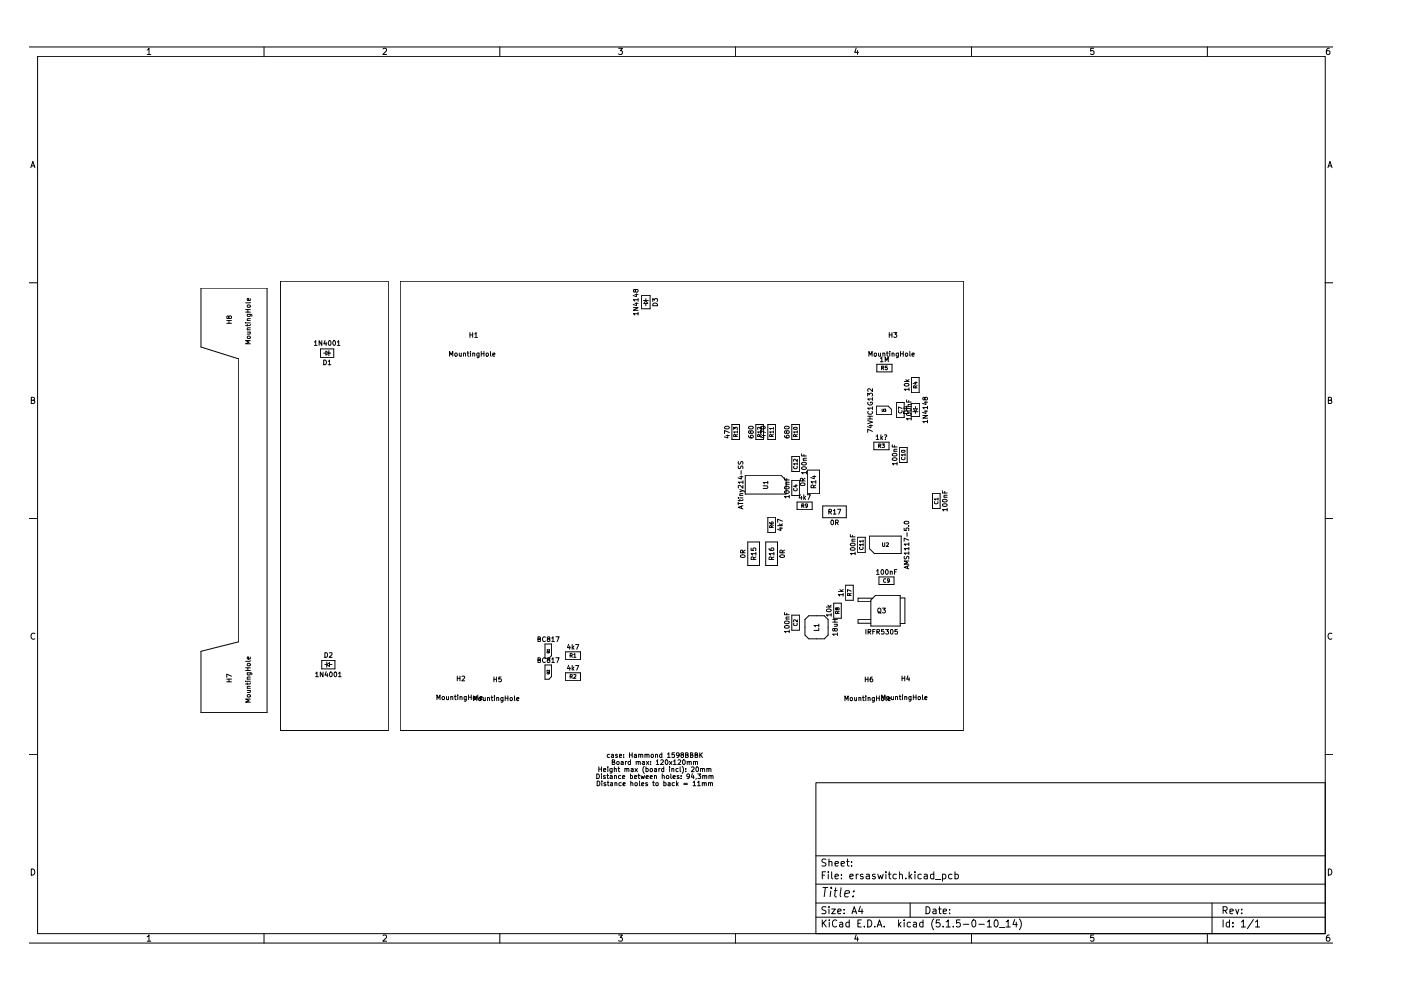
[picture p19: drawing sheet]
<svg xmlns="http://www.w3.org/2000/svg" width="297mm" height="210mm" viewBox="0 0 297 210" stroke-linecap="round" stroke-linejoin="round" font-family="sans-serif">
<g fill="none" stroke="#000" stroke-width=".21">
<path d="M6.3 10h276.3M8 11.9h273v186.1h-273zM31.2 10.6l.4-.4v1.3M31.2 11.5h.8M56 10v1.9M81.2 10.4l.5-.2 .3 .4-.8 .9h.8M106 10v1.9M131.2 10.2h.8l-.5 .5 .4 .1v.6l-.2 .1-.5-.1M156 10v1.9M181.5 10.2l-.3 .9h.8M181.8 10.7v.8M206 10v1.9"/>
<path d="M231.9 10.2h-.6l-.1 .6h.6l.1 .6-.2 .1-.5-.1M256 10v1.9M281.8 10.2h-.2a.83 .83 0 0 0-.1 1.3l.4-.1 .1-.4-.3-.3-.5 .3M6.5 35.5l.5-1.3 .4 1.3M6.7 35.2h.6M281.5 35.5l.5-1.3 .4 1.3M281.7 35.2h.6M6.3 60h1.7M59.5 59.6h22.8v95.3h-22.8zM84.9 59.6h119.3v95.3h-119.3zM281 60h1.6M42.6 61.1h14v90h-14v-13l8-2v-60l-8-2.5z"/>
<path d="M48.1 68.5h1M48.1 68h1M48.5 67.2l.2-.2 .4 .2-.1 .3-.3 .1-.3-.6h-.2l-.1 .5 .2 .1 .2-.2M48.5 68v.5M52.1 68.5h.1M52.1 66.2h1M52.1 65.6h1M52.4 66.6h.8l.2 .2v.3M52.4 68h.7M52.4 70.4h.7M52.4 69.9h.7M52.4 68.8v.4"/>
<path d="M52.4 68.5h.7M52.5 71.4l.4-.1 .2 .1-.1 .3h-.5zM52.5 66.6l-.1 .3 .2 .2 .4-.1v-.4M52.5 64.7h.5v.4h-.5zM52.5 65.6v.6M53 70.4v.4h-.6M53 63.3l.1 .3-.2 .1h-.4v-.4h.2v.4M53.1 72.2h-1l.7 .3-.7 .4h1M53.1 69.5h-.6v.4M53.1 68.8l-.2 .2h-.8M53.1 67.6h-.6v.4M53.1 64.1l-.2 .1h-.8"/>
<path d="M66.7 72.5l.2-.3v1M66.7 73.2h.5M68 74h2.8v1.8h-2.8zM68.2 72.2v1l-.5-1v1M68.6 74.9h.5M68.6 76.3a.5 .5 0 0 1 .6 .5 .5 .5 0 0 1-.6 .5zM68.9 72.2l-.2 .7h.6M69.1 74.5l.6 .4-.6 .4zM69.1 72.6v.6M69.6 76.6l.3-.3v1M69.6 77.3h.6M69.7 74.9h.4"/>
<path d="M69.7 74.3v1.1M69.8 72.3l.1-.1a.49 .49 0 0 1 .3 .6 .49 .49 0 0 1-.4 .4l-.2-.4zM70.7 72.3l.1-.1a.49 .49 0 0 1 .4 .6 .49 .49 0 0 1-.5 .4l-.1-.4zM71.5 72.5l.3-.3v1M71.5 73.2h.6M95.3 75.5v-1l.4 .7 .3-.7v1M96.5 74.9h.3l.2 .1v.3l-.2 .2-.4-.2zM97.4 74.9v.6l.4-.1M97.8 74.9v.6M98.3 75l.4-.1v.6M98.3 74.9v.6M99 74.9h.4"/>
<path d="M99.2 74.5v.9l.2 .1M99.6 71h.6M99.6 70.5v1M99.7 74.5v.1M99.7 74.9v.6M100.2 70.5v1M100.2 75l.4-.1 .1 .6M100.2 74.9v.6M100.7 70.8l.2-.3v1M100.7 71.5h.5M101.6 74.9l-.1 .9h-.4M101.6 74.9h-.3l-.2 .1 .1 .5h.4"/>
<path d="M102 75h.6M102 74.5v1M102.6 74.5v1M103.1 74.9h.3l.2 .1v.3l-.2 .2-.4-.2zM104 74.5v.9l.1 .1M104.5 75.2l.5-.1-.1-.2h-.3l-.1 .1v.5h.4M134.3 65.2h1l-1 .6h1M134.6 64.3h.7M134.6 62.4h.7M134.7 61.6l.2-.2h.3v.5a.42 .42 0 0 1-.6-.5l-.3 .1v.3l.2 .1 .2-.1M135 64.2v.6l-.8-.2M135 62.3v.6l-.8-.2"/>
<path d="M135.3 66.5h-1l.3 .3M135.3 63.6h-1l.3 .2M135.3 63.3v.5M135.3 66.2v.6M136 62.7h1.8v2.8h-1.8zM136.4 63.7h1.1M136.9 63.7l.4 .6h-.8zM136.9 63.3v.4M136.9 64.3v.5M138.4 63.9v-.6l.4 .3 .1-.3h.4v.6M138.4 64.4a.54 .54 0 0 1 .7-.1 .54 .54 0 0 1 .3 .5h-1zM184.2 75.5v-1l.4 .7 .3-.7v1"/>
<path d="M185.4 74.9h.3l.2 .1v.3l-.2 .2-.4-.2zM185.9 77.2h3.2v1.6h-3.2zM186.3 74.9v.6l.4-.1M186.7 76l.3-.3v1M186.7 76.7h.5M186.7 74.9v.6M186.9 78h.4v-.3l-.4-.1v.8M187.1 78l.3 .4M187.2 75l.4-.1v.6M187.2 74.9v.6M187.7 76.7v-1l.3 .7 .3-.7v1M187.9 74.9h.4"/>
<path d="M188.1 74.5v.9l.2 .1M188.1 77.6h-.4v.4h.4v.3h-.4M188.5 70.5v1M188.5 71h.6M188.6 74.5v.1M188.6 74.9v.6M189.1 70.5v1M189.1 75l.4-.1 .1 .6M189.1 74.9v.6M189.5 70.5h.6l-.3 .4 .3 .1v.3l-.2 .2-.4-.1M190.5 74.9l-.1 .9h-.4M190.5 74.9h-.3l-.2 .1 .1 .5h.4"/>
<path d="M190.9 74.5v1M190.9 75h.6M191.5 74.5v1M192 74.9h.3l.2 .1v.3l-.2 .2-.4-.2zM192.9 74.5v.9l.1 .1M193.4 75.2l.5-.1-.1-.2h-.3l-.1 .1v.5h.4M6.6 84.9l.6-.1v-.4l-.6-.2v1.3h.5l.3-.4-.3-.2M153.7 90.5a.54 .54 0 0 1 .9 .2 .58 .58 0 0 1-1-.1zM154 92.4h.6M154.3 92.2v.6l-.7-.2M154.6 91.7l-1-.4v.6M155.2 90h1.6v3.2h-1.6z"/>
<path d="M155.6 91.1v-.5l.3 .2 .1-.2h.3v.5M156 92.6l-.1-.4h-.3v.4h.7M156.3 91.6h-.7l.2 .2M156.3 92.1l-.3 .3M156.3 91.4v.4M156.6 98.8v.5a.42 .42 0 0 0 .5-.5l.4 .1v.5M156.6 97.8v.6a.42 .42 0 0 0 .5-.5h.4v.5M157.1 99.8v.8M158.7 92.4l.3 .4h.5l.2-.1-.1-.4-.5 .1v.3l.2 .1M158.8 90.5a.54 .54 0 0 1 .9 .2 .58 .58 0 0 1-1-.1zM159.1 91.5l.2-.2 .4 .2-.2 .4h-.3l-.2-.6-.3 .2 .2 .4 .2-.2M160.3 90h1.6v3.2h-1.6z"/>
<path d="M161 92.6v-.4h-.3l-.1 .4h.8M161.3 90.5a.54 .54 0 0 1 1 .2 .58 .58 0 0 1-1.1-.1zM161.4 91.6h-.8l.2 .2M161.4 90.6v.5l-.6-.5-.1 .1v.3M161.4 92.1l-.4 .3M161.4 91.4v.4M161.6 92.4h.7M161.9 92.2v.6l-.7-.2M162.3 91.7l-1.1-.4v.6M162.8 90h1.6v3.2h-1.6zM163.6 92.6v-.4h-.4v.4h.8M164 91.6h-.8l.2 .2"/>
<path d="M164 90.8h-.8l.2 .2M164 92.1l-.4 .3M164 90.6v.4M164 91.4v.4M166.3 92.4l.3 .4h.5l.2-.1-.1-.4-.4 .1-.1 .3 .2 .1M166.4 90.5a.54 .54 0 0 1 .9 .2 .58 .58 0 0 1-1-.1zM166.8 91.5l.2-.2 .3 .2-.2 .4h-.3l-.2-.6-.3 .2 .2 .4 .3-.2M167.9 90h1.6v3.2h-1.6zM167.9 96.8h1.6v3.2h-1.6zM168.3 90.7a.4 .4 0 0 1 .4-.1 .4 .4 0 0 1 .3 .4 .39 .39 0 0 1-.5 .1 .39 .39 0 0 1-.2-.4zM168.3 98.9a.36 .36 0 0 0 .3 .5 .36 .36 0 0 0 .4-.5M168.7 92.6l-.1-.4h-.3v.4h.7"/>
<path d="M169 98.3h-.7l.2 .3M169 97.4v.5l-.5-.5h-.2v.4M169 91.6h-.7l.2 .2M169 91.4v.4M169 98.1v.5M169 92.1l-.3 .3M170 96.2v.5h1M170 99.1a.58 .58 0 0 1 1 .2 .59 .59 0 0 1-1-.1zM170 98.2a.58 .58 0 0 1 1 .2 .59 .59 0 0 1-1-.1zM170.3 97.6h.7M170.4 96.4v.3M171 97.2h-.7l.1 .4"/>
<path d="M171 99.9v.6M171.2 99.7h2.5v5h-2.5zM184 89.2l1 .3-1 .3M184 84v-.6l.4 .3 .1-.3h.4v.6M184 88.8h1M184 88.3h1M184 85.3a.45 .45 0 0 0 .5 .6 .45 .45 0 0 0 .4-.6h-.4v.2M184.1 87.2a.44 .44 0 0 0 .4 .6 .44 .44 0 0 0 .4-.6M184.3 90.2h.7M184.5 88.3v.5M184.6 90.1v.6l-.7-.2M185 91.5l-1-.5v.7"/>
<path d="M185 86.5h-1l.3 .3M185 84.6h-1l.3 .3M185 82.4v.6l-.7-.6-.3 .2 .1 .4M185 84.3v.6M185 86.3v.5M185.3 93.7h3.2v1.7h-3.2zM185.8 92.5l.3-.3v1M185.8 93.2h.5M185.9 86.1h2.4l.7 .7v1.1h-3.1zM186.3 94.5h.4v-.3l-.4-.1v.8M186.5 94.5l.3 .4M186.8 92.2v1"/>
<path d="M186.9 92.8l.2 .4M187 94.1h.5l-.3 .3 .3 .2v.2h-.5M187 86.7l.1 .5 .2-.1v-.4M187.1 92.5l-.3 .4M187.5 86.7h.3l-.1 .2 .1 .3h-.3M187.5 92.3l.4-.1a.38 .38 0 0 1-.2 .6M187.7 93.1v.1M189.2 94.3v.5h1M189.2 97.2a.58 .58 0 0 1 1 .2 .59 .59 0 0 1-1-.1zM189.2 96.3a.58 .58 0 0 1 1 .1 .59 .59 0 0 1-1 0zM189.5 95.7h.7M189.7 94.5v.3"/>
<path d="M190.1 85.3h1.6v3.2h-1.6zM190.2 98.3h-1l.3 .3M190.2 95.3h-.6v.4M190.2 98v.6M190.5 87.1a.36 .36 0 0 0 .4 .5 .36 .36 0 0 0 .3-.5M190.7 94.9h1.6v3.2h-1.6zM191.2 97a.36 .36 0 0 0 .3 .5 .36 .36 0 0 0 .3-.5M191.2 95.5h.5l.2 .2a.39 .39 0 0 1-.4 .2 .39 .39 0 0 1-.4-.3zM191.3 86.6l-.8-.3v.5M191.6 87.3a.54 .54 0 0 1 .6-.2 .54 .54 0 0 1 .3 .6h-1zM191.7 80.9h1M191.8 81.4a.58 .58 0 0 1 .9 .2 .58 .58 0 0 1-1-.1z"/>
<path d="M191.9 86.3h.6M191.9 96.4h-.8l.2 .3M191.9 96.2v.5M192.1 80.5l.3 .4M192.2 84.8v.4h1M192.2 86.1v.6l-.7-.2M192.2 87.7a.58 .58 0 0 1 1 .2 .59 .59 0 0 1-1-.1zM192.2 86.7a.58 .58 0 0 1 1 .2 .59 .59 0 0 1-1-.1zM192.5 86.2h.7M192.7 84.9v.3M192.7 82.5h-1l.3 .3M192.7 82.2v.6"/>
<path d="M192.7 80.5l-.3 .3M193.2 85.5h1.8v2.8h-1.8zM193.2 88.8h-1l.3 .3M193.2 85.7l-.6 .1v.4M193.2 88.5v.6M193.3 80h1.6v3.2h-1.6zM193.5 87.3h1.1M193.7 86.7h.8l-.4 .6zM193.9 81.1h.5M194.1 82.2l-.1-.3-.3-.1v.4h.7M194.1 86.2v.5M194.1 87.3v.4"/>
<path d="M194.2 81v.5l-.6-.2M194.4 81.8l-.3 .2M195.7 88.1h.9l-.9 .6h.9M196 87.2h.6M196 85.3h.6M196.1 84.4l.2-.2 .3 .2-.1 .4h-.2l-.3-.5h-.3v.5l.4-.2M196.3 87v.7l-.7-.3M196.3 85.1v.7l-.7-.3M196.6 89.4h-.9l.2 .3M196.6 86.4h-.9l.2 .3M196.6 86.1v.6M196.6 89.1v.6"/>
<path d="M281.6 84.9l.6-.1v-.4l-.6-.2v1.3h.5l.3-.4-.3-.2M6.3 110h1.7M156.5 105.6h.1M156.5 106.5v.5M156.5 106.8h1M156.9 103.8l1 .5M156.9 105.1h.6M156.9 105.9v.4M156.9 105.6h.6M156.9 101.1h.6M157 117.8a.5 .5 0 0 1 .6-.2 .5 .5 0 0 1 .3 .5 .5 .5 0 0 1-.5 .2 .5 .5 0 0 1-.4-.5zM157.2 100.9v.7l-.7-.3"/>
<path d="M157.2 107.3v.5M157.5 117.2l-.1-.5h-.3l-.1 .5h1M157.5 107.2l-1 .4 1 .3M157.5 105.9l-.1 .2h-.9M157.5 104.7h-.6v.4M157.5 102.9v.6l-.7-.6-.3 .2 .1 .4M157.5 102.2h-1l.3 .3M157.5 104l-.6 .3M157.5 101.9v.6M158 116.6l-.5 .4M158 100.9h7.7l1 .9v3h-8.7zM158.5 114.9h2.5v5h-2.5z"/>
<path d="M159.2 116.2v.5h.5v-.4l.5-.1v.5M159.8 118.6l-.1-.4-.3-.1-.2 .5h1.1M160.3 117.4h-1.1l.3 .3M160.3 118.1l-.5 .3M160.3 117.1v.6M161.8 103h.8l.2 .2-.2 .4h-.8M162.3 114.9h2.5v5h-2.5zM162.8 102.3h-1l.3 .3M162.8 102v.6M162.8 109.7h1.6v3.2h-1.6zM163.1 116.3l.1 .3 .7 .1 .2-.1-.1-.4-.5 .1-.1 .3 .2 .1M163.2 110.7l.2 .4h.4l.2-.1-.1-.3h-.4l.1 .4"/>
<path d="M163.6 111.9v-.4h-.4v.4h.8M163.6 118.6l-.1-.4-.3-.1-.1 .5h1M164 111.4l-.4 .3M164.1 117.4h-1l.3 .3M164.1 118.1l-.5 .3M164.1 117.1v.6M164.9 111.5h1M165.2 112h.7M165.2 111.1l.4 .4M165.4 117.8a.47 .47 0 0 1 .6-.2 .47 .47 0 0 1 .3 .5 .49 .49 0 0 1-.6 .2 .49 .49 0 0 1-.3-.5zM165.6 111.8v.7l-.8-.3M165.9 117.2l-.1-.5h-.4l-.1 .5h1"/>
<path d="M165.9 110.5l-1-.4v.7M165.9 111.1l-.4 .3M166.3 101.3v.5h1M166.3 116.6l-.4 .4M166.4 104.2a.58 .58 0 0 1 .9 .2 .59 .59 0 0 1-1-.1zM166.4 103.2a.58 .58 0 0 1 .9 .2 .59 .59 0 0 1-1-.1zM166.7 102.7h.6M166.8 101.4v.4M167.3 105.3h-1l.3 .3M167.3 102.2l-.6 .1 .1 .4M167.3 105v.6M167.9 101.9h1.6v3.2h-1.6z"/>
<path d="M168.3 103.6a.36 .36 0 0 0 .3 .5 .36 .36 0 0 0 .4-.5M168.5 102.9h.5M168.8 102.8v.5l-.6-.2M169 106.4h3.2v1.7h-3.2zM169.7 104.8l-.3 .8h.6M169.7 102.5a.5 .5 0 0 1 .6-.2 .5 .5 0 0 1 .3 .5 .5 .5 0 0 1-.5 .2 .5 .5 0 0 1-.4-.5zM169.9 105.2v.7M170 107.2h.4v-.3l-.4-.1v.8M170.2 107.2l.3 .4M170.2 102l-.1-.6h-.3l-.1 .6h1M170.4 104.9v1M170.5 105.5l.3 .4"/>
<path d="M170.7 101.4l-.5 .3M170.8 105.2l-.4 .4M171 100.2h-1l.3 .3M171.1 104.9h.7l-.4 1M171.2 107.2l-.3 .1-.1-.1v-.3l.3-.1 .1 .2v.4l-.4 .2M172.3 101h.7M172.5 103.4l-.1-.5h-.3l-.2 .5h1.1M172.6 100.9v.6l-.7-.2M173 102.2h-1.1l.3 .3M173 102.8l-.5 .4M173 101.9v.6M174.4 107.3h5v2.5h-5z"/>
<path d="M175.7 108.5l.6-.1v-.3l-.6-.1v1M176 108.5l.3 .5M176.3 110.3h.1a.49 .49 0 0 1 .4 .5 .49 .49 0 0 1-.5 .4l-.1-.3zM176.7 108.3l.3-.3v1M176.7 109h.6M177.2 110.8h.4v-.5h-.4v1M177.4 110.8l.3 .5M177.6 108h.7l-.5 1M180.3 113.4v.4h1M180.4 116.3a.58 .58 0 0 1 .9 .1 .59 .59 0 0 1-1 0zM180.4 115.3a.58 .58 0 0 1 .9 .2 .59 .59 0 0 1-1-.1zM180.6 114.7h.7"/>
<path d="M180.8 113.5v.3M181.3 117.4h-1l.3 .2M181.3 114.3l-.6 .1v.3M181.3 117.1v.5M181.8 113.9h1.7v3.2h-1.7zM182.3 116a.36 .36 0 0 0 .3 .5 .36 .36 0 0 0 .3-.5M183 115.5h-.8l.2 .2M183 114.7h-.8l.2 .3M183 114.5v.5M183 115.3v.4M184.4 113.7h6.7v3.7h-5.7l-1-1zM187.1 115.1v.6l.2 .2 .3-.2v-.6"/>
<path d="M187.9 115.1h.3l.2 .2-.5 .6h.5M191.7 112v.5h.5l-.1-.5 .4-.1 .2 .2-.1 .4M191.7 118l.1 .5a.44 .44 0 0 0 .5-.5h.3v.5M191.8 110.6a.49 .49 0 0 1 .5-.1 .49 .49 0 0 1 .3 .4 .49 .49 0 0 1-.5 .3 .49 .49 0 0 1-.4-.5zM192.3 113v.7M192.6 111.5h.1M192.7 119.9l-1 .4 1 .3M192.7 118.9h-1l.7 .4-.7 .3h1M192.7 117.3h-1l.3 .3M192.7 116.3h-1l.3 .3M192.7 115.4h-1l.3 .3M192.7 114.5l-1-.4v.7"/>
<path d="M192.7 115.1v.6M192.7 116v.6M192.7 117v.6M197.7 104.6h1.6v3.2h-1.6zM198.2 106.3a.36 .36 0 0 0 .3 .5 .36 .36 0 0 0 .3-.5M198.9 105.8h-.8l.2 .2M198.9 105.6v.4M199.8 104v.5h1M199.9 106.9a.55 .55 0 0 1 .9 .2 .5 .5 0 0 1-.5 .3 .5 .5 0 0 1-.4-.5zM199.9 105.9a.55 .55 0 0 1 .9 .3 .5 .5 0 0 1-.5 .3 .5 .5 0 0 1-.4-.5zM200.1 105.4h.7M200.3 104.2v.3"/>
<path d="M200.8 108h-1l.3 .3M200.8 105h-.6v.4M200.8 107.8v.5M281 110h1.6M7.4 134.4a.58 .58 0 0 0-.8 .5 .58 .58 0 0 0 .8 .5M53 139.3l.1 .3-.2 .1h-.4v-.4h.2v.4M68.9 138.4a.5 .5 0 0 1 .6 .5 .5 .5 0 0 1-.6 .5zM69.8 138.5l.4-.1 .2 .3-.6 .7h.6M114.1 139.9h.4v-.3l-.4-.1v1h.3l.2-.4-.2-.2M114.1 135.5h.4v-.4l-.4-.1v1h.3l.2-.3-.2-.2M115.5 136.5h1.4v2.5l-.5 .6h-.9zM115.6 139.6a.45 .45 0 0 0-.6 .4 .45 .45 0 0 0 .6 .4"/>
<path d="M115.6 135.1a.45 .45 0 0 0-.6 .4 .45 .45 0 0 0 .6 .4M116.2 139.9l-.2-.3 .4-.1 .2 .2-.6 .4 .2 .4 .4-.2-.2-.4M116.2 135.5l-.2-.3 .4-.2 .2 .3-.6 .3 .2 .4 .4-.2-.2-.3M116.5 137.8h-.5l.1 .1M116.5 137.6v.3M116.5 138.1l-.1 .3M117 139.8l.3-.3v1M117 135.3l.3-.3v1M117 136h.5M117.9 139.5h.6l-.4 1M117.9 135h.6l-.4 1M119.9 138.2h3.2v1.6h-3.2z"/>
<path d="M120.6 136.6l-.3 .7h.6M120.8 137v.7M120.9 139h.4v-.4h-.4v.8M121.1 139l.2 .4M121.3 136.6v1.1M121.4 137.3l.3 .4M121.6 138.8l.3-.2v.8M121.6 139.4h.5M121.7 137l-.4 .4M122 136.6h.7l-.4 1.1M166.3 129.9v.4h1M166.4 132.8a.58 .58 0 0 1 .9 .2 .59 .59 0 0 1-1-.1z"/>
<path d="M166.4 131.8a.58 .58 0 0 1 .9 .2 .59 .59 0 0 1-1-.1zM166.7 131.2h.6M166.8 130v.3M167.3 133.9h-1l.3 .2M167.3 130.8l-.6 .1 .1 .3M167.3 133.6v.5M167.9 130.4h1.6v3.2h-1.6zM168.3 132.1a.36 .36 0 0 0 .3 .6 .36 .36 0 0 0 .4-.6M169 131.4v.5l-.5-.5-.2 .1v.3M170.7 131.4l.8-.8h3.3l.8 .8v3.2l-.8 .8h-3.3l-.8-.8zM173.6 133.2v.5h-1M173.6 132.6h-1l.3 .3"/>
<path d="M173.6 132.3v.6M175.2 128.7h1M175.3 129.3a.58 .58 0 0 1 .9 .2 .59 .59 0 0 1-1-.1zM175.5 128.3l.4 .4M176.2 130.4h-1l.3 .3M176.2 130.1v.6M176.2 128.3l-.4 .3M176.5 131.9h1M176.5 131.3h1M176.8 127.9h1.6v3.2h-1.6zM176.9 132.4h.6M177 133.4l.2-.2 .3 .1v.4a.39 .39 0 0 1-.5 0 .39 .39 0 0 1-.1-.4h-.3l-.1 .3 .2 .2 .3-.2"/>
<path d="M177 131.3v.6M177.5 132.4v.3l-.6 .1M177.5 129l.4-.1v.4a.33 .33 0 0 1-.4-.1 .33 .33 0 0 1-.1-.3h-.2v.3h.3M177.5 134.5h-1l.3 .3M177.5 134.2v.6M177.5 130.1v-.4l-.3-.1-.1 .5h.8M177.7 125.4h1.1M177.9 129.6l-.4 .3M178.1 125l.4 .4M178.8 126.1h-1.1l.3 .3M178.8 125.8v.6M178.8 125l-.4 .3"/>
<path d="M179.3 124.1h1.6v3.2h-1.6zM180.1 126.3v-.4l-.4-.1v.5h.8M180.5 125.3l-.8-.3v.5M180.5 125.8l-.4 .3M183.6 133.4v1M184.1 134l.4-.1 .1-.4-.5-.1v1M184.3 134l.3 .4M184.6 131.4h-2.7v.7h2.7M185 126.8h-3.1v.8h2.7M185 133.9h.4M185.5 133.4h-.5v1M185.6 126.2h5.3v6.5h-6.3v-5.5z"/>
<path d="M185.8 121.1l.3-.3v1M185.8 121.8h.6M185.9 134l.5-.1v-.4l-.5-.1v1M186.2 129.1l.1-.2 .4 .2 .1 .5-.3 .4-.3-.2zM186.2 134l.3 .4M186.3 129.7l.5 .3M186.4 122.3h3.1v1.6h-3.1zM186.9 120.9l.1-.1a.55 .55 0 0 1 .4 .5 .55 .55 0 0 1-.4 .5l-.2-.4zM187.1 128.9h.6l-.3 .4 .3 .1v.4h-.6M187.4 133.4h-.5v.5h.4l.1 .3-.1 .2h-.4M187.8 133.4h.6l-.3 .4 .3 .2-.1 .4h-.5M187.8 122.8a.36 .36 0 0 0-.5 .3 .36 .36 0 0 0 .5 .3"/>
<path d="M187.8 120.9l.2-.1a.55 .55 0 0 1 .3 .5 .55 .55 0 0 1-.3 .5l-.3-.4zM188.6 123l-.4 .1v-.3l.2-.1 .2 .2-.1 .5-.3 .1M188.8 121.2l.3-.1 .1 .7M188.8 121.1v.7M188.9 133.5l.1-.1a.48 .48 0 0 1 .4 .6 .48 .48 0 0 1-.5 .4l-.1-.3zM189.6 121.3h.4M190.1 120.8h-.5v1M190.2 133.4h-.4l-.1 .5h.5l.1 .3-.2 .2h-.4M190.9 126.8h1v5.4h-1M192.4 120v.5M282.4 134.4a.58 .58 0 0 0-.8 .5 .58 .58 0 0 0 .8 .5M6.3 159.9h1.7"/>
<path d="M48.1 144h1M48.1 144.6h1M48.5 144v.6M49.1 143.4l-1-.5v.7M52.1 144.5h.1M52.1 142.2h1M52.1 141.6h1M52.4 142.7h.8l.2 .1v.3M52.4 144.8v.4M52.4 146.4h.7M52.4 145.9h.7M52.4 144.5h.7"/>
<path d="M52.4 144h.7M52.5 147.4l.5-.1 .1 .3-.5 .2-.2-.2zM52.5 142.7l-.1 .2 .2 .2 .4-.1v-.3M52.5 140.7h.5v.4h-.5zM52.5 141.6v.6M53 146.4v.4h-.6M53.1 148.2h-1l.7 .4-.7 .3h1M53.1 145.5l-.6 .1v.3M53.1 144.8l-.2 .2h-.8M53.1 143.5l-.6 .1v.4M53.1 140.1l-.2 .1h-.8M66.9 142.8l.3-.3v1"/>
<path d="M66.9 143.5h.6M68.2 140h2.8v1.8h-2.8zM68.5 142.5v1l-.6-1v1M68.9 140.9h.4M69.2 142.4l-.3 .7h.6M69.3 140.9l.6-.4v.8zM69.3 140.4v1.1M69.4 142.8v.7M69.9 140.9h.5M70 142.6l.1-.1a.49 .49 0 0 1 .4 .5 .49 .49 0 0 1-.5 .4l-.1-.3zM70.9 142.6l.2-.1a.49 .49 0 0 1 .3 .5 .49 .49 0 0 1-.4 .4l-.2-.3zM71.8 142.8l.3-.3v1"/>
<path d="M71.8 143.5h.5M92.6 148.3v-.9l.4 .7 .3-.7v.9M93.8 147.8h.4v.5h-.4zM94.7 147.7v.6l.4-.1M95.1 147.7v.6M95.6 147.8l.4-.1v.6M95.6 147.7v.6M96.3 147.7h.4M96.5 147.4v.8l.2 .1M97 143.8h.5M97 143.4v.9M97.1 147.4h.1"/>
<path d="M97.1 147.7v.6M97.5 147.8l.4-.1 .1 .6M97.5 143.4v.9M97.5 147.7v.6M97.9 143.4h.4l.2 .2-.6 .7h.6M98.9 147.7v.8l-.2 .2-.3-.1M98.9 147.7h-.3l-.2 .2 .1 .4h.4M99.3 147.8h.6M99.3 147.4v.9M99.9 147.4v.9M100.4 147.8l.3-.1 .2 .2-.1 .4h-.4zM100.4 148.6v-1.1l.3 .8 .4-.8v1.1"/>
<path d="M101.3 147.4v.8l.1 .1M101.6 147.9h.2l.2 .2v.3l-.2 .2-.3-.2zM101.8 148l.4-.1v-.2h-.3l-.1 .1v.5h.4M102.5 147.9v.6h.4M102.9 147.9v.7M103.4 148l.3-.1 .1 .7M103.4 147.9v.7M104.1 147.9h.4M104.3 147.5v.9l.2 .2M104.7 144h.6M104.7 143.5v1.1M104.8 147.5v.1"/>
<path d="M104.8 147.9v.7M105.3 143.5v1.1M105.3 148l.4-.1v.7M105.3 147.9v.7M106.2 143.5h-.4l-.1 .5 .4-.1 .2 .5-.2 .2-.4-.1M106.6 147.9v.9h-.4M106.6 147.9h-.2l-.2 .2 .1 .4h.3M107.1 148h.6M107.1 147.5v1.1M107.7 147.5v1.1M108.2 147.9h.2l.2 .2v.3l-.2 .2-.3-.2zM109.1 147.5v.9l.1 .2"/>
<path d="M109.5 148.2l.5-.1v-.2h-.3l-.2 .1 .1 .5h.4M115.5 141h1.4v2.4l-.5 .6h-.9zM116.5 142.1v.3l-.4-.3-.1 .3M116.5 142.6l-.1 .2M117 140.5h.5M119.9 142.6h3.2v1.7h-3.2zM120.6 141l-.3 .8h.6M120.8 141.4v.7M120.9 143.4h.4v-.3l-.4-.1v.8M121.1 143.4l.2 .4M121.3 141.1v1M121.4 141.7l.3 .4"/>
<path d="M121.6 143.1l.4-.1 .1 .2-.5 .6h.5M121.7 141.4l-.4 .4M122 141.1h.7l-.4 1M129.2 160l-.3-.1-.2 .2 .2 .5h.3M129.7 160h.3l.1 .6M130.9 160l-.2-.1-.2 .2 .4 .2v.3h-.4M132.2 160v.1M133.5 159.6v1M134 159.6v1M134.5 160l.3-.1 .1 .2v.5M135.4 159.9v.7M136.7 159.9v.7"/>
<path d="M139 159.9v.7M140.3 160l-.3-.1-.2 .2 .1 .5h.4M140.3 159.6v1M141.5 159.9l.3-.3v1M143 159.6h-.5v.5l.4-.1 .1 .5h-.5M148.4 159.6v1M148.9 159.6l-.5 .6M179.1 148.6v-1.1l.4 .8 .3-.8v1.1M180.3 147.9h.3l.2 .2v.3l-.2 .2-.4-.2zM181.2 147.9v.6h.4M181.6 147.9v.7M182.1 148l.4-.1v.7"/>
<path d="M182.1 147.9v.7M182.9 147.9h.4M183 147.5v.9l.3 .2M183.5 143.5v1.1M183.5 144h.5M183.6 147.5v.1M183.6 147.9v.7M184 143.5v1.1M184.1 148l.3-.1 .1 .7M184.1 147.9v.7M184.9 143.5l-.4 .3v.6l.2 .2 .3-.1v-.4l-.1-.2-.4 .2M185.4 147.9l-.1 .9h-.3"/>
<path d="M185.4 147.9h-.3l-.2 .2 .1 .4h.4M185.9 147.5v1.1M185.9 148h.5M186.4 147.5v1.1M186.9 148.3v-.9l.4 .7 .3-.7v.9M187 147.9h.2l.2 .2v.3l-.2 .2-.3-.2zM187.8 147.5v.9l.1 .2M188.1 147.8h.4v.5h-.4zM188.3 148.2l.5-.1-.1-.2h-.3l-.1 .1v.5h.4M189 147.7v.6l.4-.1M189.4 147.7v.6M189.9 147.8l.4-.1v.6"/>
<path d="M189.9 147.7v.6M190.6 147.7h.4M190.8 147.4v.8l.2 .1M191.3 143.4v.9M191.3 143.8h.5M191.4 147.4h.1M191.4 147.7v.6M191.8 147.8l.4-.1 .1 .6M191.8 143.4v.9M191.8 147.7v.6M192.5 143.3l-.3 .7h.7M192.7 143.7v.6"/>
<path d="M193.2 147.7v.8l-.2 .2-.3-.1M193.2 147.7h-.3l-.2 .2 .1 .4h.4M193.6 147.4v.9M193.6 147.8h.6M194.2 147.4v.9M194.7 147.8h.4v.5l-.4-.1zM195.6 147.4v.8l.1 .1M196.1 148l.4-.1v-.2h-.3l-.1 .1v.5h.4M281 159.9h1.6M126.5 164.1a.5 .5 0 0 1 .6 .5 .5 .5 0 0 1-.6 .5zM126.6 165.6a.5 .5 0 0 1 .6 .5 .5 .5 0 0 1-.6 .5zM127 162.6v1"/>
<path d="M127 163.1h.5M127.5 164.1v.1M127.5 164.4v.7M127.5 162.6v1M127.6 165.6v.1M127.6 165.9v.7M128 163.3l.4-.1v-.2l-.3-.1-.1 .2v.4h.4M128.3 164.5l-.4 .1 .4 .2v.2h-.4M128.4 166l-.2-.1-.2 .2 .4 .2v.2h-.4M128.7 164.4h.3M128.7 165.9h.4M128.8 164.1v.9l.2 .1"/>
<path d="M128.9 162.6v.1M128.9 162.9v.7M128.9 165.6v.9l.2 .1M129.4 164.5h.4v.6M129.5 166h.3l.1 .6M129.8 162.9v.8l-.2 .2h-.3M129.8 163l-.3-.1-.2 .2v.4h.5M129.8 161.6l.4-.1 .1-.2-.2-.2h-.3v1h.4l.2-.3-.3-.2M129.8 164.7l-.5 .2 .2 .2 .3-.1M129.9 166.2l-.5 .2 .1 .1h.4M130.1 160.2l-.5 .2 .1 .2h.4M130.2 163h.4l.1 .6"/>
<path d="M130.2 162.6v1M130.3 164.5h.4v.6M130.3 164.4v.7M130.4 166h.4v.6M130.4 165.9v.7M130.8 161.5l.3-.1 .2 .2v.3l-.2 .2-.3-.2zM131 162.9h.4M131.2 162.6v.9l.2 .1M131.3 160.3l.5-.1v-.2l-.3-.1-.2 .2 .1 .5h.4M131.6 164.5l-.3-.1-.2 .2 .1 .4h.4M131.7 161.5h.4v.6M131.7 166l-.3-.1-.2 .2 .1 .4h.4"/>
<path d="M132 164.8l.5-.1-.1-.2-.3-.1-.1 .2v.4h.4M132.1 166.3l.5-.1-.1-.2-.3-.1-.1 .2v.4h.4M132.1 161.7l-.5 .2 .2 .2 .3-.1M132.2 160.5v.1M132.5 163h.4v.6M132.5 162.9v.7M132.6 161.4v.7M132.9 161.4l-.3 .2M132.9 163.1l.4-.1v.6M133.5 160.1h.5M133.7 161.5l-.3-.1-.2 .2 .1 .4h.4M133.7 164.5l.2-.1 .2 .2-.1 .4h-.3"/>
<path d="M133.7 161.1v1M133.7 164.1v1M133.7 166h.4l.1 .6M133.7 165.6v1M133.8 163h.4v.6M134.2 163.2l-.4 .2 .1 .2 .3-.1M134.5 164.8l.5-.1-.1-.2-.2-.1-.2 .2 .1 .4h.3M134.6 162.9l.6 .7M134.7 166l.2-.1 .2 .2-.2 .5-.2-.1zM134.9 161.5h.4v.6M134.9 161.4v.7M134.9 160.2l-.4 .2 .1 .2h.3"/>
<path d="M135.2 162.9l-.6 .7M135.3 164.4h.3M135.3 161.6l.2-.2 .2 .1 .1 .6M135.4 160h.4v.6M135.4 164.1v.9l.2 .1M135.6 165.6v.9l.1 .1M135.8 160.1l.2-.2 .2 .1 .1 .6M135.9 164.4l.2 .7 .2-.5 .2 .5 .2-.7M136 166.3l.5-.1v-.2l-.3-.1-.2 .2 .1 .4h.4M136.2 161.5h.4l.1 .6M136.6 162.5a1.18 1.18 0 0 0 0 1.5M136.7 161.7l-.5 .2 .1 .2 .4-.1"/>
<path d="M136.7 160h.4l.1 .6M137 163l.3-.1 .1 .2v.4h-.4M137 162.6v1M137 164.8l.5-.1-.1-.2-.3-.1-.1 .2v.4h.4M137 161.4l.6 .7M137.2 160.1l.1-.2 .3 .1v.6M137.3 166l-.4 .1 .4 .2v.2h-.4M137.6 161.4l-.6 .7M137.8 164.8l.5-.1v-.2l-.3-.1-.2 .2 .1 .4h.4M137.9 163l.3-.1 .2 .2v.3l-.2 .2-.4-.2zM137.9 162v.1M137.9 161.5v.1"/>
<path d="M138.1 160l.3-.1 .2 .2-.1 .5h-.4zM138.4 165.9h.4M138.5 165.6v.9l.3 .1M138.8 164.5h.3l.1 .6M138.8 164.4v.7M138.8 163h.4v.6M139 160h.4v.6M139.1 166h.4v.5h-.4zM139.1 161.4l.3-.3v1M139.1 162.1h.6M139.2 163.2l-.5 .2 .2 .2 .3-.1M139.7 162.9v.7"/>
<path d="M140 162.9l-.3 .2M140.1 161.2l.4-.1 .2 .3-.7 .7h.7M140.4 164.5h.4l.1 .6M140.4 164.1v1M140.7 163l-.2-.1-.2 .2v.4h.4M140.7 162.6v1M140.7 166l.3-.1 .2 .2-.1 .4h-.4M140.7 165.6v1M141.1 161.2l.2-.1a.48 .48 0 0 1 .3 .5 .48 .48 0 0 1-.4 .4l-.2-.3zM141.3 164.5h.4v.5h-.4zM141.5 160.6h.6M141.7 166h.3l.1 .6"/>
<path d="M141.9 161.4l.6 .7M142 162.6v.1M142 162.9v.7M142.1 166.2l-.5 .2 .1 .2 .4-.1M142.2 164.1v.9l.2 .1M142.4 163h.4l.1 .6M142.4 162.9v.7M142.5 161.4l-.6 .7M142.7 164.8l.5-.1-.1-.2-.3-.1-.1 .2 .1 .4h.3M142.8 161.4l.3-.3v1M142.8 162.1h.6M143 166l-.3-.1-.2 .2 .1 .4h.4"/>
<path d="M143.4 165.6v1M143.5 166.2l.3 .4M143.8 161.2l.3-.1 .2 .3-.6 .7h.6M143.8 163l-.3-.1-.2 .2 .1 .4h.4M143.8 165.9l-.4 .4M143.9 164.5l-.3 .1 .3 .2v.2h-.3M144 160l-.2 .2h-.3v-.5l.3-.1 .2 .2-.1 .6-.4 .2M144.2 162.6v.9l.1 .1M144.4 165v.1M144.4 164.5v.1M144.6 160l-.2-.3 .5-.1v.4l-.5 .2 .2 .4 .3-.2-.2-.4M144.6 162.5a1.18 1.18 0 0 1 0 1.5"/>
<path d="M144.8 161.2l.1-.1a.48 .48 0 0 1 .4 .5 .48 .48 0 0 1-.4 .4l-.2-.3zM145 166.1h.7M145 166.4h.7M145.4 160.1l.4-.1v-.3l-.4-.1v1h.3l.2-.3-.2-.2M145.4 163.5v.1M145.4 163v.1M145.7 161.5h.4v.6M145.7 161.4v.7M146.1 161.6l.4-.1 .1 .6M146.2 164.5l-.2 .2h-.3v-.6h.3l.2 .2-.2 .7-.3 .1M146.4 160.1l.4-.1v-.3l-.4-.1v1h.4l.1-.3-.2-.2M146.6 162.7l.4-.1 .2 .3-.7 .7h.7"/>
<path d="M146.8 164.1l-.2 .7h.6M146.9 165.9l.3-.3v1M146.9 166.6h.6M147 161.5h.4l.1 .6M147 161.4v.7M147 164.4v.7M147.4 160.1l.4-.1v-.3l-.4-.1v1h.4l.1-.3-.2-.2M147.5 161.6l.3-.1 .1 .6M147.6 165l-.1 .2M147.6 162.7l.2-.1a.48 .48 0 0 1 .3 .5 .48 .48 0 0 1-.4 .4l-.2-.3zM147.9 165.9l.3-.3v1M147.9 166.6h.6"/>
<path d="M147.9 164.1h.7l-.4 .4 .3 .1v.4h-.6M148.5 160l.4 .6M148.5 163h.4l.1 .6M148.5 162.9v.7M148.9 166h.4v.6M148.9 165.9v.7M149 163.1l.3-.1 .1 .6M149 164.5h.4v.6M149 164.4v.7M149.3 166.1l.4-.1v.6M149.4 164.6l.2-.2 .2 .1v.6M149.9 163h.4v.6"/>
<path d="M149.9 162.9v.7M150.2 166h.4l.1 .6M150.2 165.9v.7M150.3 163.1l.4-.1v.6M150.3 164.5h.4l.1 .6M150.3 164.4v.7M150.7 166.1l.3-.1 .1 .6M150.8 164.6l.1-.2 .2 .1 .1 .6M173 166h108v32h-108zM6.3 200h276.3M6.6 184.2a.65 .65 0 0 1 .8 .7 .65 .65 0 0 1-.8 .6zM31.2 198.6l.4-.4v1.3"/>
<path d="M31.2 199.5h.8M56 198v2M81.2 198.4l.5-.2 .3 .4-.8 .9h.8M106 198v2M131.2 198.2h.8l-.5 .5 .4 .2v.5l-.2 .1-.5-.1M156 198v2M173 194.5h108M173 191.5h108M173 187.5h108M173 181.5h108M174.3 195v1.5M174.3 185.6h.5"/>
<path d="M174.4 188.2h1.2M174.6 195.7l.6 .8M175 188.2l-.3 2M175 184.8h-.7v1.5M175.1 192.3l-.5-.1-.3 .2v.4l.7 .3 .1 .4-.3 .2h-.5M175.1 182.2l-.5-.1-.3 .2v.4l.7 .3 .1 .4-.3 .2h-.5M175.2 195l-.9 .9M175.6 184.8v.2M175.6 185.3v1M175.8 192.2v.2M175.8 182.8l.2-.2 .3 .1 .1 .9M175.8 182.1v1.5"/>
<path d="M175.8 192.7v1M175.8 195v.2M175.8 195.5v1M176.2 188.8l-.2 1.4M176.2 188.2v.2M176.3 192.7h.8l-.8 1h.8M176.3 184.8v1.3l.2 .2M176.8 188.8h.8M177 185.8l.8-.1-.1-.3-.4-.1-.3 .3 .1 .7h.6M177 183.1l.8-.1-.1-.3-.4-.1-.3 .2 .1 .8h.6M177.2 188.2l-.2 1.7v.2l.4 .1M177.4 195.2a.71 .71 0 0 0-1 .5 .71 .71 0 0 0 .7 .8l.3-.1"/>
<path d="M177.6 193.2l.7-.1v-.3l-.5-.1-.2 .2 .1 .8h.6M178 195.6h.6l.1 .9M178.3 188.2l-.2 1.7 .3 .3M178.3 183.1l.7-.1v-.3l-.4-.1-.3 .2 .1 .8h.6M178.4 186.2v.1M178.4 185.4v.2M178.7 195.9l-.5 .1-.2 .2 .2 .3h.5M179 193.6v.1M179 192.8v.1M179.1 189.5l1-.2v-.4h-.8l-.2 1 .2 .3 .6-.1M179.5 182.6h.6M179.7 182.1v1.3l.4 .2"/>
<path d="M180.1 195.6l-.5-.1-.3 .3 .1 .6 .2 .1h.5M180.1 195v1.5M180.2 185.8l.7-.1-.1-.3-.4-.1-.2 .3 .1 .7h.5M180.5 183.5v.1M180.5 182.7v.1M180.6 193.7l.5-1.5 .5 1.5M180.8 193.3h.7M180.9 190l-.1 .2M181 188.9v.2M181.5 198.2l-.3 .9h.8M181.5 185.3v1M181.8 198.7v.8"/>
<path d="M181.9 195.8h.5M182 185.3l-.5 .3M182.4 192.2l-.4 1h1M182.6 195h-.7v1.5h.7M182.8 192.7v1M183 185.4l-.4-.1-.2 .3 .1 .2 .5 .1v.4h-.6M183.3 196.4v.1M183.7 185.4h.6v.9M184 195a.76 .76 0 0 1 .8 .8 .76 .76 0 0 1-.8 .7zM184.3 185.7l-.5 .1-.2 .2 .2 .3h.5M185.5 196.4v.1M185.5 185.4l-.3-.1-.2 .3v.2l.5 .1v.4h-.5"/>
<path d="M186 196.5l.5-1.5 .5 1.5M186.1 185.3l.3 1 .3-.7 .3 .7 .3-1M186.1 196.1h.7M187.5 196.4v.1M187.8 184.8v.2M187.8 185.3v1M188.3 185.3h.6M188.5 184.8v1.3l.4 .2M190 185.4l-.4-.1-.3 .3 .2 .7h.5M190.5 195v1.5M190.6 196l.4 .5M190.7 185.5l.6-.1v.9"/>
<path d="M190.7 184.8v1.5M191 195.5l-.5 .6M191.7 195v.2M191.7 195.5v1M192.1 186.2v.1M192.8 184.8v1.5M192.9 185.8l.4 .5M193 191.5v3M193.1 195.6l-.5-.1-.3 .3 .1 .6 .2 .1h.5M193.3 185.3l-.5 .6M193.7 195.6h.6v.9M194 184.8v.2"/>
<path d="M194 185.3v1M194.3 195.9l-.5 .1-.2 .2 .2 .3h.5M195.3 185.4l-.4-.1-.3 .3 .1 .6 .2 .1h.4M195.7 195.6l-.4-.1-.3 .3v.6l.3 .1h.4M195.7 195v1.5M196 185.4h.5l.1 .9M196.3 192.2a.75 .75 0 0 1 .9 .8 .75 .75 0 0 1-.9 .7zM196.6 185.7l-.5 .1-.2 .2 .2 .3h.5M197.8 192.8h.6l.1 .9M198 194.8a1.67 1.67 0 0 0 0 2.3M198 185.4l-.5-.1-.2 .3v.6l.2 .1h.5M198 184.8v1.5"/>
<path d="M198.3 186.5h1.2M198.5 193.1l-.5 .1a.3 .3 0 0 0-.2 .5h.7M199 192.7h.5M199.2 192.2v1.3l.3 .2M199.3 195h-.7l-.1 .8 .2-.2 .5 .1 .1 .2v.5l-.3 .1-.5-.1M199.8 185.4l.5-.1 .2 .3v.6l-.2 .1h-.5M199.8 185.3v1.5M200 193.2l.7-.1-.1-.3-.4-.1-.2 .2v.8h.6M200 196.4v.1M200.6 195.5l.5-.5v1.5M200.6 196.5h.9M201.3 193.6v.1"/>
<path d="M201.3 192.8v.1M201.8 185.4l-.4-.1-.3 .3 .1 .6 .2 .1h.4M202.1 196.4v.1M202.5 185.4l.4-.1 .3 .3-.1 .6-.2 .1h-.4M202.5 184.8v1.5M203.5 195h-.7v.8l.2-.2 .5 .1 .1 .2-.1 .5-.2 .1-.5-.1M204.3 196h1.1M206 198v2M206.3 195.1l.1-.1a.81 .81 0 0 1 .5 .8 .81 .81 0 0 1-.5 .7 1.01 1.01 0 0 1-.1-1.4zM207.5 196h1.2M209.3 195.5l.5-.5v1.5M209.3 196.5h.9"/>
<path d="M210.9 195.2l.2-.2a.81 .81 0 0 1 .5 .8 .81 .81 0 0 1-.5 .7l-.2-.1-.1-.4zM211.9 196.7h1.2M213.3 195.5l.5-.5v1.5M213.3 196.5h.9M215.1 195l-.3 1h.9M215.5 195.5v1M216.1 194.8a1.74 1.74 0 0 1 0 2.3M231.9 198.2h-.6l-.1 .7 .2-.2 .4 .1 .1 .6-.2 .1-.5-.1M256 198v2M257 191.5v6.5M259.3 193l.7-.1 .2-.2-.1-.3-.8-.2v1.5M259.3 195v1.5"/>
<path d="M259.7 193l.5 .7M260.7 195.6l-.4-.1-.3 .3 .1 .7h.6M260.7 195v1.5M260.8 193.2l.7-.1-.1-.3-.4-.1-.2 .2v.8h.6M261.4 196.4v.1M261.4 195.6v.2M262 192.7l.3 1 .4-1M263.2 195.5l.4-.5v1.5M263.2 196.5h.8M263.3 193.6v.1M263.3 192.8v.1M265.8 195l-1.3 1.9"/>
<path d="M266.2 195.5l.4-.5v1.5M266.2 196.5h.8M281.6 184.2a.65 .65 0 0 1 .8 .7 .65 .65 0 0 1-.8 .6zM281.8 198.2h-.2a.83 .83 0 0 0-.1 1.3l.4-.1 .1-.4-.3-.3-.4 .1-.1 .2"/>
<circle cx="116.2" cy="138.3" r=".25"/>
<circle cx="116.2" cy="142.7" r=".25"/>
</g>
</svg>
